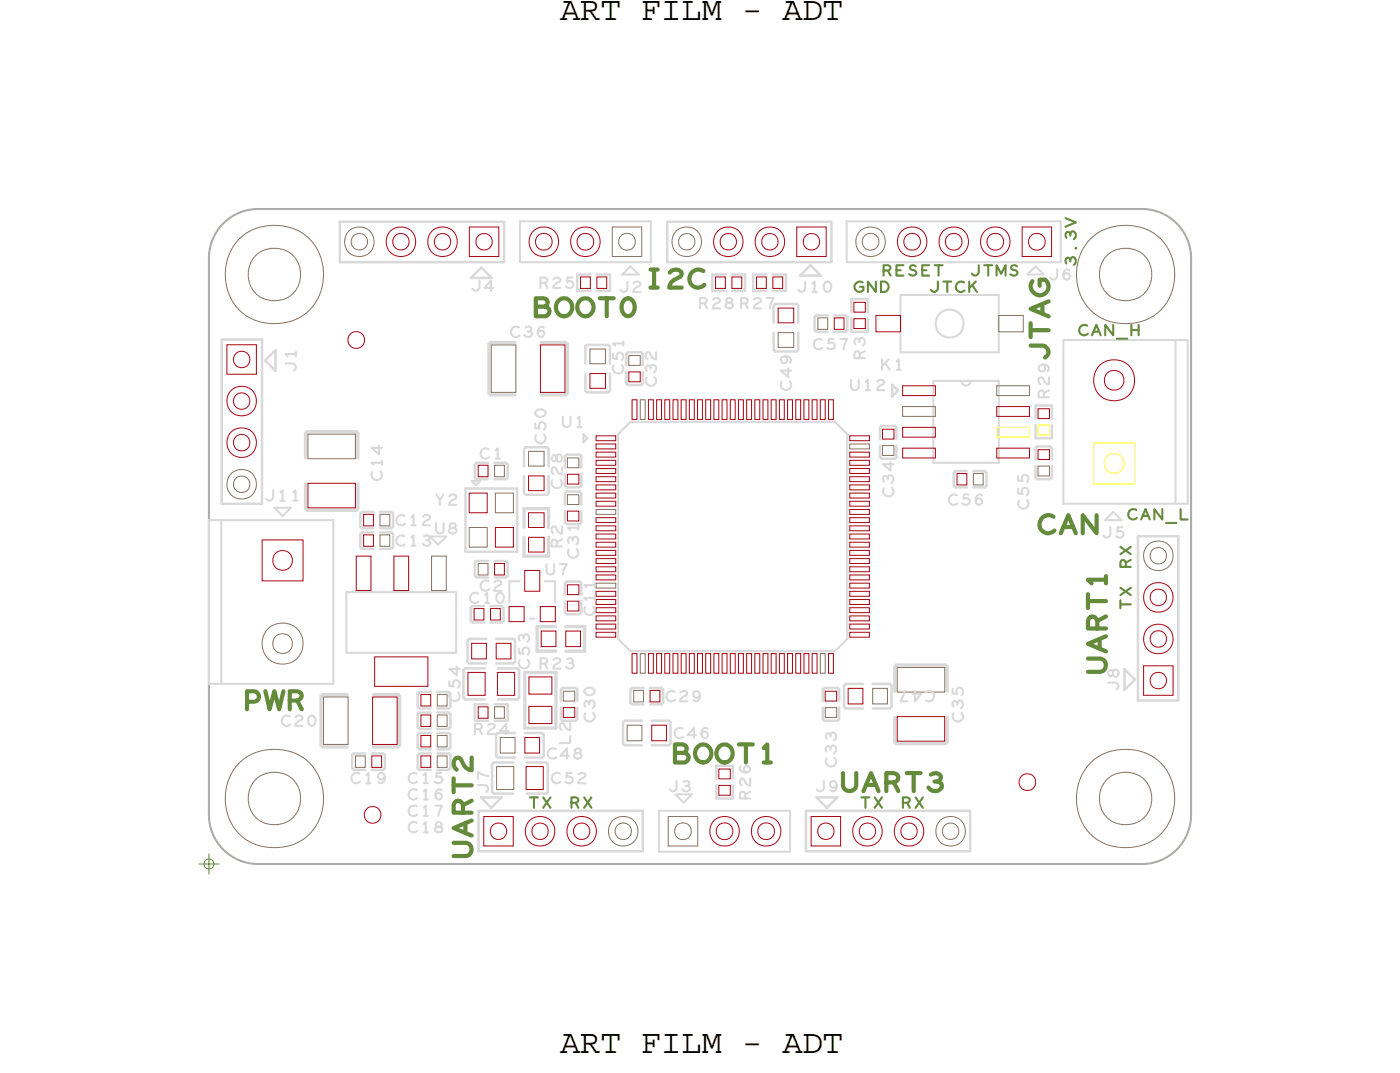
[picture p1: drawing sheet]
<svg xmlns="http://www.w3.org/2000/svg" width="86mm" height="66mm" viewBox="0 0 86 66" stroke-linecap="round" stroke-linejoin="round" font-family="sans-serif">
<defs><g id="words">
<g font-size="2.1">
<text x="34.2" y="1.2">ART FILM - ADT</text>
<text x="34.2" y="64.3">ART FILM - ADT</text>
</g>
<g font-size="1.1" fill="#638b3a">
<text x="67.6" y="41.2" transform="rotate(-90 67.6 41.2)">UART1</text>
<text x="51.4" y="48.3">UART3</text>
</g>
<g font-size=".6" fill="#638b3a">
<text x="53.9" y="16.8">RESET</text>
<text x="65.7" y="16.3" transform="rotate(-90 65.7 16.3)">3.3V</text>
<text x="65.9" y="20.5">CAN_H</text>
</g>
<text font-size=".6" fill="#d9d9d9" x="36.3" y="37.6" transform="rotate(-90 36.3 37.6)">C11</text>
</g></defs>
<!-- layer: Board Outline -->
<path d="M12.8 15.8v34zM15.8 12.8h54zM15.8 12.8a3 3 0 0 0-3 3M69.8 12.8a3 3 0 0 1 3 3M72.8 15.8v34zM12.8 49.8a3 3 0 0 0 3 3M15.8 52.8h54zM72.8 49.8a3 3 0 0 1-3 3" fill="none" stroke="#acacac" stroke-width=".13"/>
<!-- layer: Components -->
<g fill="none" stroke="#d9d9d9" stroke-width=".13">
<path d="M31.8 16h8zM31.8 13.5v2.5zM31.8 13.5h8zM38 16.8h1zM38 16.8l.5-.5zM38.5 16.3l.5 .5zM39.8 13.5v2.5zM51.7 16h13.1zM51.7 13.5v2.5zM51.7 13.5h13.1zM55 18h6zM55 18v3.5z"/>
<path d="M61 18v3.5zM62.8 16.8h1zM63.3 16.3l-.5 .5zM63.3 16.3l.5 .5zM64.8 13.5v2.5zM12.8 31.8v10zM12.8 31.8h7.6zM13.5 31.8v10zM16.8 31h1zM16.8 31l.5 .5zM17.3 31.5l.5-.5zM20.4 31.8v10z"/>
<path d="M21.2 36.2v3.7zM21.2 39.9h6.7zM21.2 36.2h6.7zM26.3 32.8h1zM26.3 32.8l.5 .5zM27.3 32.8l-.5 .5zM27.9 36.2v3.7zM28.8 29.4l.3 .2zM28.8 29.4h.5zM29.1 29.6l.2-.2zM31.1 35.5v1.3zM31.1 35.5h.7z"/>
<path d="M32.4 37.8h.2zM33.3 35.5h.6zM33.9 35.5v1.3zM35.6 26.5l.3 .3zM35.6 27l.3-.2zM35.6 26.5v.5zM37.8 26.5v12.5zM37.8 39l.7 .8zM38.5 25.8l-.7 .7zM38.5 39.8h12.5zM38.5 25.8h12.5zM51 25.8l.8 .7z"/>
<path d="M51 39.8l.8-.8zM51.8 26.5v12.5zM55 21.5h6zM57 23.3h4zM57 23.3v5zM57 28.3h4zM59.3 23.3l-.1 .2h-.2h-.2l-.1-.2M61 23.3v5zM65 30.8h7.6zM65 20.8v10zM65 20.8h7.6zM67.5 31.8h1z"/>
<path d="M68 31.3l-.5 .5zM68 31.3l.5 .5zM71.8 20.8v10zM72.6 20.8v10zM12.8 41.8h7.6zM40.3 49.5v2.5zM40.3 52h8zM40.3 49.5h8zM41.3 48.5h1zM41.3 48.5l.5 .5zM41.8 49l.5-.5zM48.3 49.5v2.5z"/>
<circle cx="58" cy="19.8" r=".86"/>
</g>
<g fill="none" stroke="#d9d9d9" stroke-width=".15">
<path d="M20.8 13.5h10zM20.8 13.5v2.5zM20.8 16h.2zM21 16h9.8zM28.8 17l.6-.7zM28.8 17h.9zM29.4 16.3l.6 .7zM29.7 17h.3zM30.8 13.5v2.5zM35.3 17.8h.8zM35.3 16.8h.8zM35.3 16.8v1z"/>
<path d="M36.5 17.8h.8zM36.5 16.8h.8zM37.3 16.8v1zM40.8 13.5h10zM40.8 13.5v2.5zM40.8 16h.2zM41 16h9.8zM43.5 17.8h.8zM43.5 16.8h.8zM43.5 16.8v1zM44.7 17.8h.8zM44.7 16.8h.8z"/>
<path d="M45.5 16.8v1zM46 17.8h.8zM46 16.8h.8zM46 16.8v1zM47.2 17.8h.8zM47.2 16.8h.8zM47.3 18.7v1zM47.4 18.6l-.1 .1zM47.4 18.6h1.3zM48 16.8v1zM48.7 18.6l.1 .1zM48.8 18.7v1z"/>
<path d="M48.9 16.8l.6-.6zM48.9 16.8h.9zM49.5 16.2l.6 .6zM49.8 19.4v.8zM49.8 16.8h.3zM49.9 19.3l-.1 .1zM49.9 19.3h.7zM50.8 13.5v2.5zM51 19.3h.7zM51.7 19.3l.1 .1zM51.8 19.4v.8zM52 19.5v.8z"/>
<path d="M52 18.3h1zM52 18.3v.8zM53 19.5v.8zM53 18.3v.8zM13.5 30.8h2.5zM13.5 20.7h2.5zM13.5 20.7v10.1zM16 20.7v9.8zM16 30.5v.3zM16.2 22l.6-.6zM16.2 22l.6 .6zM16.8 21.4v.3z"/>
<path d="M16.8 21.7v.9zM22 33.4l.1 .1zM22 32.6v.8zM22 32.2l.1 .1zM22 31.4v.8zM22.1 33.5h.7zM22.1 32.5l-.1 .1zM22.1 32.3h.7zM22.1 31.3l-.1 .1zM22.1 32.5h.7zM22.1 31.3h.7zM23.2 33.5h.7z"/>
<path d="M23.2 32.3h.7zM23.2 32.5h.7zM23.2 31.3h.7zM23.9 33.5l.1-.1zM23.9 32.3l.1-.1zM23.9 32.5l.1 .1zM23.9 31.3l.1 .1zM24 32.6v.8zM24 31.4v.8zM28.4 29.8h2.9zM28.4 29.8v3.9zM28.4 33.7h3.2z"/>
<path d="M28.6 39.1v1.3zM28.7 39l-.1 .1zM28.7 39h1zM28.8 37.9l.1 .1zM28.8 37.1v.8zM28.8 37.1l.1-.1zM28.9 38h.7zM28.9 37h.7zM29 35.2l.1 .1zM29 34.4v.8zM29 29.2l.1 .1zM29 28.4v.8z"/>
<path d="M29 34.4l.1-.1zM29.1 35.3h.7zM29.1 29.3h.7zM29.1 28.3l-.1 .1zM29.1 34.3h.7zM29.1 28.3h.7zM30 38h.7zM30 37h.7zM30.2 35.3h.7zM30.2 29.3h.7zM30.2 34.3h.7zM30.2 28.3h.7z"/>
<path d="M30.3 39h1.1zM30.7 38l.1-.1zM30.7 37l.1 .1zM30.8 37.1v.8zM30.9 35.3l.1-.1zM30.9 29.3l.1-.1zM30.9 34.3l.1 .1zM30.9 28.3l.1 .1zM31 34.4v.8zM31 28.4v.8zM31.3 29.8h.3zM31.4 39l.1 .1z"/>
<path d="M31.5 39.1v1.3zM31.6 29.8v3.9zM32 27.4v1.1zM32 30.1l.1 .1zM32 29.1v1zM32.1 27.3h1.3zM32.1 27.3l-.1 .1zM32.1 30.2h1.3zM33.4 27.3l.1 .1zM33.5 30.1l-.1 .1zM33.5 27.4v1.1zM33.5 29.1v1z"/>
<path d="M34.5 30.1v.7zM34.5 31.9l.1 .1zM34.5 31.2v.7zM34.5 27.9v.7zM34.5 29.7l.1 .1zM34.5 29v.7zM34.5 35.6v.7zM34.5 37.4l.1 .1zM34.5 36.7v.7zM34.6 30h.8zM34.6 27.8h.8zM34.6 35.5h.8z"/>
<path d="M34.6 30l-.1 .1zM34.6 32h.8zM34.6 27.8l-.1 .1zM34.6 29.8h.8zM34.6 35.5l-.1 .1zM34.6 37.5h.8zM35.4 37.5l.1-.1zM35.4 30l.1 .1zM35.4 27.8l.1 .1zM35.4 35.5l.1 .1zM35.5 31.9l-.1 .1zM35.5 29.7l-.1 .1z"/>
<path d="M35.5 30.1v.7zM35.5 31.2v.7zM35.5 27.9v.7zM35.5 29v.7zM35.5 35.6v.7zM35.5 36.7v.7zM35.8 21.2v1zM35.8 23.9l.1 .1zM35.8 22.8v1.1zM35.9 21.1h1.3zM35.9 21.1l-.1 .1zM35.9 24h1.3z"/>
<path d="M37.2 21.1l.1 .1zM37.3 23.9l-.1 .1zM37.3 21.2v1zM37.3 22.8v1.1zM38.3 21.6v.7zM38.3 23.4l.1 .1zM38.3 22.7v.7zM38.4 21.5h.8zM38.4 21.5l-.1 .1zM38.4 23.5h.8zM39.2 23.5l.1-.1zM39.2 21.5l.1 .1z"/>
<path d="M39.3 21.6v.7zM39.3 22.7v.7zM47.3 21.4l.1 .1zM47.3 20.3v1.1zM47.4 21.5h1.3zM48.7 21.5l.1-.1zM48.8 20.3v1.1zM49.8 20.2l.1 .1zM49.9 20.3h.7zM51 20.3h.7zM51.7 20.3l.1-.1zM52 20.3h1z"/>
<path d="M53.8 27.9l.1 .1zM53.8 27.2v.7zM53.8 26.1v.7zM53.9 26h.8zM53.9 28h.8zM53.9 26l-.1 .1zM54.5 24v.2zM54.5 23.5l.4 .4zM54.5 23.5v.5zM54.7 26l.1 .1zM54.8 27.9l-.1 .1zM54.8 27.2v.7z"/>
<path d="M54.8 26.1v.7zM54.9 23.9l-.4 .3zM58.3 29.7l.1 .1zM58.3 28.9v.8zM58.4 29.8h.7zM58.4 28.8l-.1 .1zM58.4 28.8h.7zM59.5 29.8h.7zM59.5 28.8h.7zM60.2 29.8l.1-.1zM60.2 28.8l.1 .1zM60.3 28.9v.8z"/>
<path d="M63.3 26.8h1zM63.3 26v.8zM63.3 24.8h1zM63.3 24.8v.8zM63.3 27.4v.7zM63.3 29.2l.1 .1zM63.3 28.5v.7zM63.4 27.3h.8zM63.4 27.3l-.1 .1zM63.4 29.3h.8zM64.2 29.3l.1-.1zM64.2 27.3l.1 .1z"/>
<path d="M64.3 26v.8zM64.3 24.8v.8zM64.3 27.4v.7zM64.3 28.5v.7zM69.5 33v9.8zM69.5 32.7h2.5zM69.5 32.7v.3zM72 32.7v10.1zM21.5 46.9l.1 .1zM21.5 46.1v.8zM21.6 47h.7zM21.6 46l-.1 .1z"/>
<path d="M21.6 46h.7zM22.7 47h.7zM22.7 46h.7zM23.4 47l.1-.1zM23.4 46l.1 .1zM23.5 46.1v.8zM25.5 46.9l.1 .1zM25.5 46.1v.8zM25.5 45.7l.1 .1zM25.5 44.9v.8zM25.5 44.4l.1 .1zM25.5 43.6v.8z"/>
<path d="M25.5 43.2l.1 .1zM25.5 42.4v.8zM25.5 46.1l.1-.1zM25.5 44.9l.1-.1zM25.5 43.6l.1-.1zM25.6 47h.7zM25.6 45.8h.7zM25.6 44.5h.7zM25.6 43.3h.7zM25.6 42.3l-.1 .1zM25.6 46h.7zM25.6 44.8h.7z"/>
<path d="M25.6 43.5h.7zM25.6 42.3h.7zM26.7 47h.7zM26.7 45.8h.7zM26.7 44.5h.7zM26.7 43.3h.7zM26.7 46h.7zM26.7 44.8h.7zM26.7 43.5h.7zM26.7 42.3h.7zM27.4 47l.1-.1zM27.4 45.8l.1-.1z"/>
<path d="M27.4 44.5l.1-.1zM27.4 43.3l.1-.1zM27.4 46l.1 .1zM27.4 44.8l.1 .1zM27.4 43.5l.1 .1zM27.4 42.3l.1 .1zM27.5 46.1v.8zM27.5 44.9v.8zM27.5 43.6v.8zM27.5 42.4v.8zM28.3 42.6l.1 .1zM28.3 40.9v1.7z"/>
<path d="M28.4 40.8h1.2zM28.4 42.7h1.2zM28.4 40.8l-.1 .1zM28.6 40.4l.1 .1zM28.7 40.5h1zM29 44h.8zM29 43h.8zM29 43v1zM29.2 49.5h9.8zM29.2 49.5v2.5zM29.2 52h10.1zM29.4 48.7h.3z"/>
<path d="M29.4 48.7l.6 .6zM29.7 48.7h.9zM30.1 48.4l.1 .1zM30.1 46.7v1.7zM30.1 46.7l.1-.1zM30.2 46.6h1.2zM30.2 48.5h1.2zM30.2 44h.8zM30.2 43h.8zM30.3 40.5h1.1zM30.3 46.2l.1 .1zM30.3 44.9v1.3z"/>
<path d="M30.4 40.8h1.2zM30.4 42.7h1.2zM30.4 46.3h1.1zM30.4 44.8l-.1 .1zM30.4 44.8h1.1zM30.6 48.7l-.6 .6zM31 43v1zM31.4 40.5l.1-.1zM31.6 42.7l.1-.1zM31.6 40.8l.1 .1zM31.7 40.9v1.7zM32.1 46.3h1z"/>
<path d="M32.1 44.8h1zM32.2 46.6h1.2zM32.2 48.5h1.2zM33.1 46.3l.1-.1zM33.1 44.8l.1 .1zM33.2 44.9v1.3zM33.4 48.5l.1-.1zM33.4 46.6l.1 .1zM33.5 46.7v1.7zM34.3 42.1v.7zM34.3 43.9l.1 .1zM34.3 43.2v.7z"/>
<path d="M34.4 42h.8zM34.4 42l-.1 .1zM34.4 44h.8zM35.2 44l.1-.1zM35.2 42l.1 .1zM35.3 42.1v.7zM35.3 43.2v.7zM38.1 45.4l.1 .1zM38.1 44.1v1.3zM38.2 45.5h1zM38.2 44l-.1 .1zM38.2 44h1z"/>
<path d="M38.5 42.9l.1 .1zM38.5 42.1v.8zM38.6 43h.7zM38.6 42l-.1 .1zM38.6 42h.7zM39 49.5h.3zM39.3 49.5v2.5zM39.7 43h.7zM39.7 42h.7zM39.8 45.5h1.1zM39.8 44h1.1zM40.4 43l.1-.1z"/>
<path d="M40.4 42l.1 .1zM40.5 42.1v.8zM40.9 45.5l.1-.1zM40.9 44l.1 .1zM41 44.1v1.3zM43.8 48.8h1zM43.8 46.8h1zM43.8 46.8v.8zM43.8 48v.8zM44.8 46.8v.8zM44.8 48v.8zM49.2 52h10.1z"/>
<path d="M49.2 49.5h9.8zM49.2 49.5v2.5zM49.9 48.7h.3zM49.9 48.7l.6 .6zM50.2 48.7h.9zM50.3 43.9l.1 .1zM50.3 43.2v.7zM50.3 42.1v.7zM50.4 42h.8zM50.4 44h.8zM50.4 42l-.1 .1zM51.1 48.7l-.6 .6z"/>
<path d="M51.2 44l.1-.1zM51.2 42l.1 .1zM51.3 43.2v.7zM51.3 42.1v.7zM51.6 43.2l.1 .1zM51.6 41.9v1.3zM51.7 43.3h1zM51.7 41.8l-.1 .1zM51.7 41.8h1zM53.3 43.3h1.1zM53.3 41.8h1.1zM54.4 43.3l.1-.1z"/>
<path d="M54.4 41.8l.1 .1zM54.5 41.9v1.3zM59 49.5h.3zM59.3 49.5v2.5zM68.7 41.8v.3zM68.7 40.9l.6 .6zM68.7 40.9v.9zM69.3 41.5l-.6 .6zM69.5 42.8h2.5z"/>
</g>
<g fill="none" stroke="#d9d9d9" stroke-width=".2">
<path d="M18.7 29.6v1.5zM18.7 26.5v1.5zM18.7 31.1l.1 .1zM18.8 31.2h3zM18.8 26.4h3zM18.8 26.4l-.1 .1zM21.8 26.4l.1 .1zM21.9 31.1l-.1 .1zM21.9 29.6v1.5zM21.9 26.5v1.5zM29.9 24l.1 .1zM29.9 21v3z"/>
<path d="M30 20.9h1.5zM30 24.1h1.5zM30 20.9l-.1 .1zM32 31.1h1.5zM32 31.1v1.1zM32 34h1.5zM32 32.8v1.2zM32.8 38.3h1.2zM32.8 39.8h1.2zM32.8 38.3v1.5zM33.1 24.1h1.5zM33.1 20.9h1.5z"/>
<path d="M33.5 31.1v1.1zM33.5 32.8v1.2zM34.6 38.3h1.1zM34.6 39.8h1.1zM34.6 20.9l.1 .1zM34.7 24l-.1 .1zM34.7 21v3zM35.7 38.3v1.5zM19.6 45.5l.1 .1zM19.6 42.5v3zM19.6 42.5l.1-.1zM19.7 42.4h1.5z"/>
<path d="M19.7 45.6h1.5zM22.8 45.6h1.5zM22.8 42.4h1.5zM24.3 42.4l.1 .1zM24.4 45.5l-.1 .1zM24.4 42.5v3zM32.1 44.5h1.9zM32.1 43.2v1.3zM32.1 41.1h1.9zM32.1 41.1v2.1zM34 41.1v3.4zM54.7 40.7v1.5z"/>
<path d="M54.7 43.8v1.5zM54.7 45.3l.1 .1zM54.8 40.6h3zM54.8 45.4h3zM54.8 40.6l-.1 .1zM57.8 40.6l.1 .1zM57.9 40.7v1.5zM57.9 45.3l-.1 .1zM57.9 43.8v1.5z"/>
</g>
<!-- layer: Nets -->
<g fill="none" stroke="#a90512" stroke-width=".06">
<path d="M28.7 13.9h1.8v1.8h-1.8zM35.5 16.9h.6v.7h-.6zM36.5 16.9h.6v.7h-.6zM43.7 16.9h.6v.7h-.6zM44.7 16.9h.6v.7h-.6zM46.2 16.9h.6v.7h-.6zM47.2 16.9h.6v.7h-.6zM47.5 18.8h1v.9h-1zM48.7 13.9h1.8v1.8h-1.8zM51 19.4h.6v.7h-.6zM52.2 18.5h.7v.6h-.7zM52.2 19.5h.7v.6h-.7z"/>
<path d="M53.5 19.3h1.5v1h-1.5zM62.4 13.9h1.8v1.8h-1.8zM13.9 21.1h1.8v1.8h-1.8zM16 33h2.5v2.5h-2.5zM18.8 29.5h2.9v1.5h-2.9zM21.8 34h.9v2.1h-.9zM22.2 32.7h.6v.7h-.6zM22.2 31.4h.6v.7h-.6zM24.1 34h.9v2.1h-.9zM28.7 30.1h1.1v1.2h-1.1zM28.8 39.3h.9v.9h-.9zM29 37.2h.6v.7h-.6z"/>
<path d="M29.2 28.4h.6v.7h-.6zM30 37.2h.6v.7h-.6zM30.2 34.4h.6v.7h-.6zM30.3 32.2h1.1v1.2h-1.1zM30.3 39.3h.9v.9h-.9zM31.1 37h.9v1h-.9zM32.1 34.8h.9v1.3h-.9zM32.3 29.1h.9v.9h-.9zM32.3 32.8h.9v.9h-.9zM32.3 31.3h.9v.9h-.9zM33 37h.9v1h-.9zM33 21.1h1.5v2.9h-1.5z"/>
<path d="M33.1 38.5h.9v1h-.9zM34.6 38.5h.9v1h-.9zM34.7 35.7h.7v.6h-.7zM34.7 36.7h.7v.6h-.7zM34.7 29h.7v.6h-.7zM34.7 31.2h.7v.6h-.7zM36 22.8h1v.9h-1zM36.4 36.1h1.2v.3h-1.2zM36.4 36.6h1.2v.3h-1.2zM36.4 37.1h1.2v.3h-1.2zM36.4 29.1h1.2v.3h-1.2zM36.4 31.6h1.2v.3h-1.2z"/>
<path d="M36.4 38.6h1.2v.3h-1.2zM36.4 33.1h1.2v.3h-1.2zM36.4 27.1h1.2v.3h-1.2zM36.4 26.6h1.2v.3h-1.2zM36.4 32.6h1.2v.3h-1.2zM36.4 32.1h1.2v.3h-1.2zM36.4 27.6h1.2v.3h-1.2zM36.4 28.1h1.2v.3h-1.2zM36.4 28.6h1.2v.3h-1.2zM36.4 29.6h1.2v.3h-1.2zM36.4 30.1h1.2v.3h-1.2zM36.4 30.6h1.2v.3h-1.2z"/>
<path d="M36.4 33.6h1.2v.3h-1.2zM36.4 34.1h1.2v.3h-1.2zM36.4 34.6h1.2v.3h-1.2zM36.4 35.1h1.2v.3h-1.2zM36.4 37.6h1.2v.3h-1.2zM36.4 38.1h1.2v.3h-1.2zM38.4 22.7h.7v.6h-.7zM38.6 24.4h.3v1.2h-.3zM38.6 39.9h.3v1.2h-.3zM39.6 24.4h.3v1.2h-.3zM39.6 39.9h.3v1.2h-.3zM40.1 24.4h.3v1.2h-.3z"/>
<path d="M40.1 39.9h.3v1.2h-.3zM40.6 24.4h.3v1.2h-.3zM40.6 39.9h.3v1.2h-.3zM41.1 24.4h.3v1.2h-.3zM41.1 39.9h.3v1.2h-.3zM41.6 24.4h.3v1.2h-.3zM41.6 39.9h.3v1.2h-.3zM42.1 24.4h.3v1.2h-.3zM42.1 39.9h.3v1.2h-.3zM42.6 24.4h.3v1.2h-.3zM42.6 39.9h.3v1.2h-.3zM43.1 24.4h.3v1.2h-.3z"/>
<path d="M43.1 39.9h.3v1.2h-.3zM43.6 24.4h.3v1.2h-.3zM43.6 39.9h.3v1.2h-.3zM44.1 24.4h.3v1.2h-.3zM44.1 39.9h.3v1.2h-.3zM44.6 24.4h.3v1.2h-.3zM44.6 39.9h.3v1.2h-.3zM45.1 24.4h.3v1.2h-.3zM45.1 39.9h.3v1.2h-.3zM45.6 24.4h.3v1.2h-.3zM45.6 39.9h.3v1.2h-.3zM46.1 24.4h.3v1.2h-.3z"/>
<path d="M46.1 39.9h.3v1.2h-.3zM46.6 24.4h.3v1.2h-.3zM46.6 39.9h.3v1.2h-.3zM47.1 24.4h.3v1.2h-.3zM47.1 39.9h.3v1.2h-.3zM47.6 24.4h.3v1.2h-.3zM47.6 39.9h.3v1.2h-.3zM48.1 24.4h.3v1.2h-.3zM48.1 39.9h.3v1.2h-.3zM48.6 24.4h.3v1.2h-.3zM48.6 39.9h.3v1.2h-.3zM49.1 24.4h.3v1.2h-.3z"/>
<path d="M49.1 39.9h.3v1.2h-.3zM49.6 24.4h.3v1.2h-.3zM49.6 39.9h.3v1.2h-.3zM50.1 24.4h.3v1.2h-.3zM50.6 24.4h.3v1.2h-.3zM50.6 39.9h.3v1.2h-.3zM51.9 26.6h1.2v.3h-1.2zM51.9 30.1h1.2v.3h-1.2zM51.9 29.6h1.2v.3h-1.2zM51.9 28.1h1.2v.3h-1.2zM51.9 31.6h1.2v.3h-1.2zM51.9 31.1h1.2v.3h-1.2z"/>
<path d="M51.9 30.6h1.2v.3h-1.2zM51.9 29.1h1.2v.3h-1.2zM51.9 28.6h1.2v.3h-1.2zM51.9 27.6h1.2v.3h-1.2zM51.9 36.6h1.2v.3h-1.2zM51.9 36.1h1.2v.3h-1.2zM51.9 35.6h1.2v.3h-1.2zM51.9 35.1h1.2v.3h-1.2zM51.9 34.6h1.2v.3h-1.2zM51.9 34.1h1.2v.3h-1.2zM51.9 33.6h1.2v.3h-1.2zM51.9 33.1h1.2v.3h-1.2z"/>
<path d="M51.9 32.6h1.2v.3h-1.2zM51.9 32.1h1.2v.3h-1.2zM51.9 38.6h1.2v.3h-1.2zM51.9 38.1h1.2v.3h-1.2zM51.9 37.6h1.2v.3h-1.2zM51.9 37.1h1.2v.3h-1.2zM53.9 26.2h.7v.6h-.7zM55.1 26.1h2v.6h-2zM55.1 23.6h2v.6h-2zM55.1 27.4h2v.6h-2zM58.5 28.9h.6v.7h-.6zM60.9 27.4h2v.6h-2z"/>
<path d="M60.9 24.8h2v.6h-2zM63.4 27.5h.7v.6h-.7zM63.4 25h.7v.6h-.7zM22.7 46.2h.6v.7h-.6zM22.8 42.6h1.5v2.9h-1.5zM22.9 40.1h3.2v1.8h-3.2zM25.7 46.2h.6v.7h-.6zM25.7 43.7h.6v.7h-.6zM25.7 44.9h.6v.7h-.6zM25.7 42.4h.6v.7h-.6zM28.6 41.1h1v1.4h-1zM29.2 43.2h.6v.7h-.6z"/>
<path d="M29.6 49.9h1.8v1.8h-1.8zM30.4 41.1h1v1.4h-1zM32.1 45h.9v1h-.9zM32.1 46.8h1.1v1.4h-1.1zM32.3 41.3h1.4v1.1h-1.4zM32.3 43.1h1.4v1.1h-1.4zM34.4 43.2h.7v.6h-.7zM39.7 42.2h.6v.7h-.6zM39.8 44.3h.9v.9h-.9zM43.9 48h.7v.6h-.7zM43.9 47h.7v.6h-.7zM49.6 49.9h1.8v1.8h-1.8z"/>
<path d="M50.4 42.2h.7v.6h-.7zM51.8 42h.9v1h-.9zM54.8 43.8h2.9v1.5h-2.9zM69.9 40.7h1.8v1.8h-1.8z"/>
<circle cx="24.5" cy="14.8" r=".91"/>
<circle cx="24.5" cy="14.8" r=".5"/>
<circle cx="27" cy="14.8" r=".91"/>
<circle cx="27" cy="14.8" r=".5"/>
<circle cx="29.6" cy="14.8" r=".5"/>
<circle cx="33.2" cy="14.8" r=".91"/>
<circle cx="33.2" cy="14.8" r=".51"/>
<circle cx="35.8" cy="14.8" r=".91"/>
<circle cx="35.8" cy="14.8" r=".51"/>
<circle cx="44.5" cy="14.8" r=".91"/>
<circle cx="44.5" cy="14.8" r=".5"/>
<circle cx="47" cy="14.8" r=".91"/>
<circle cx="47" cy="14.8" r=".5"/>
<circle cx="49.6" cy="14.8" r=".5"/>
<circle cx="55.7" cy="14.8" r=".91"/>
<circle cx="55.7" cy="14.8" r=".51"/>
<circle cx="58.3" cy="14.8" r=".91"/>
<circle cx="58.3" cy="14.8" r=".51"/>
<circle cx="60.8" cy="14.8" r=".91"/>
<circle cx="60.8" cy="14.8" r=".51"/>
<circle cx="63.3" cy="14.8" r=".51"/>
<circle cx="14.8" cy="27" r=".91"/>
<circle cx="14.8" cy="24.5" r=".91"/>
<circle cx="14.8" cy="24.5" r=".5"/>
<circle cx="14.8" cy="22" r=".5"/>
<circle cx="14.8" cy="27" r=".5"/>
<circle cx="17.3" cy="34.2" r=".6"/>
<circle cx="21.8" cy="20.8" r=".51"/>
<circle cx="68.1" cy="23.2" r="1.26"/>
<circle cx="68.1" cy="23.2" r=".6"/>
<circle cx="70.8" cy="36.5" r=".91"/>
<circle cx="70.8" cy="39" r=".91"/>
<circle cx="70.8" cy="39" r=".5"/>
<circle cx="70.8" cy="36.5" r=".5"/>
<circle cx="22.8" cy="49.8" r=".51"/>
<circle cx="30.5" cy="50.8" r=".5"/>
<circle cx="33" cy="50.8" r=".91"/>
<circle cx="33" cy="50.8" r=".5"/>
<circle cx="35.5" cy="50.8" r=".91"/>
<circle cx="35.5" cy="50.8" r=".5"/>
<circle cx="44.3" cy="50.8" r=".91"/>
<circle cx="44.3" cy="50.8" r=".51"/>
<circle cx="46.8" cy="50.8" r=".91"/>
<circle cx="46.8" cy="50.8" r=".51"/>
<circle cx="50.5" cy="50.8" r=".5"/>
<circle cx="53" cy="50.8" r=".91"/>
<circle cx="53" cy="50.8" r=".5"/>
<circle cx="55.5" cy="50.8" r=".91"/>
<circle cx="55.5" cy="50.8" r=".5"/>
<circle cx="62.8" cy="47.8" r=".51"/>
<circle cx="70.8" cy="41.6" r=".5"/>
</g>
<g fill="none" stroke="#ff0" stroke-width=".06">
<path d="M60.9 26.1h2v.6h-2zM63.4 26h.7v.6h-.7zM66.8 27.1h2.5v2.5h-2.5z"/>
<circle cx="68.1" cy="28.3" r=".6"/>
</g>
<g fill="none" stroke="#87715f" stroke-width=".06">
<path d="M37.4 13.9h1.8v1.8h-1.8zM50 19.4h.6v.7h-.6zM61 19.3h1.5v1h-1.5zM18.8 26.5h2.9v1.5h-2.9zM23.2 32.7h.6v.7h-.6zM23.2 31.4h.6v.7h-.6zM26.4 34h.9v2.1h-.9zM28.7 32.2h1.1v1.2h-1.1zM29.2 34.4h.6v.7h-.6zM30 21.1h1.5v2.9h-1.5zM30.2 28.4h.6v.7h-.6zM30.3 30.1h1.1v1.2h-1.1z"/>
<path d="M32.3 27.6h.9v.9h-.9zM34.7 28h.7v.6h-.7zM34.7 30.2h.7v.6h-.7zM36 21.3h1v.9h-1zM36.4 31.1h1.2v.3h-1.2zM36.4 35.6h1.2v.3h-1.2zM38.4 21.7h.7v.6h-.7zM39.1 24.4h.3v1.2h-.3zM39.1 39.9h.3v1.2h-.3zM47.5 20.3h1v.9h-1zM50.1 39.9h.3v1.2h-.3zM51.9 27.1h1.2v.3h-1.2z"/>
<path d="M53.9 27.2h.7v.6h-.7zM55.1 24.8h2v.6h-2zM59.5 28.9h.6v.7h-.6zM60.9 23.6h2v.6h-2zM63.4 28.5h.7v.6h-.7zM19.8 42.6h1.5v2.9h-1.5zM21.7 46.2h.6v.7h-.6zM26.7 46.2h.6v.7h-.6zM26.7 43.7h.6v.7h-.6zM26.7 44.9h.6v.7h-.6zM26.7 42.4h.6v.7h-.6zM30.2 43.2h.6v.7h-.6z"/>
<path d="M30.3 46.8h1.1v1.4h-1.1zM30.6 45h.9v1h-.9zM34.4 42.2h.7v.6h-.7zM38.3 44.3h.9v.9h-.9zM38.7 42.2h.6v.7h-.6zM40.8 49.9h1.8v1.8h-1.8zM50.4 43.2h.7v.6h-.7zM53.3 42h.9v1h-.9zM54.8 40.8h2.9v1.5h-2.9z"/>
<circle cx="16.8" cy="16.8" r="1.61"/>
<circle cx="16.8" cy="16.8" r="3"/>
<circle cx="21.9" cy="14.8" r=".91"/>
<circle cx="22" cy="14.8" r=".5"/>
<circle cx="38.3" cy="14.8" r=".51"/>
<circle cx="41.9" cy="14.8" r=".91"/>
<circle cx="42" cy="14.8" r=".5"/>
<circle cx="53.2" cy="14.8" r=".91"/>
<circle cx="53.2" cy="14.8" r=".51"/>
<circle cx="68.8" cy="16.8" r="3"/>
<circle cx="68.8" cy="16.8" r="1.61"/>
<circle cx="14.8" cy="29.6" r=".91"/>
<circle cx="14.8" cy="29.6" r=".5"/>
<circle cx="17.3" cy="39.3" r="1.26"/>
<circle cx="17.3" cy="39.3" r=".6"/>
<circle cx="70.8" cy="33.9" r=".91"/>
<circle cx="70.8" cy="33.9" r=".5"/>
<circle cx="16.8" cy="48.8" r="3"/>
<circle cx="16.8" cy="48.8" r="1.61"/>
<circle cx="38.1" cy="50.8" r=".91"/>
<circle cx="38.1" cy="50.8" r=".5"/>
<circle cx="41.7" cy="50.8" r=".51"/>
<circle cx="58.1" cy="50.8" r=".91"/>
<circle cx="58.1" cy="50.8" r=".5"/>
<circle cx="68.8" cy="48.8" r="1.61"/>
<circle cx="68.8" cy="48.8" r="3"/>
</g>
<!-- layer: Text -->
<g fill="none" stroke="#638b3a" stroke-width=".13">
<path d="M52.7 17.3a.31 .31 0 0 0-.4 0 .31 .31 0 0 0 0 .5 .31 .31 0 0 0 .5-.1v-.2h-.3M53.5 17.2v.6l-.5-.6v.6M53.8 17.2h.2a.33 .33 0 0 1 .3 .3 .33 .33 0 0 1-.3 .3h-.2zM54 16.5h.3l.1-.2-.4-.1v.6M55.2 16.2h-.4v.6h.4M55.9 16.3a.17 .17 0 0 0-.2-.1 .17 .17 0 0 0 0 .3h.1a.19 .19 0 0 1 .1 .3 .19 .19 0 0 1-.3 0l-.1-.1M56.8 16.2h-.5v.6h.5M57.1 16.2h.5M57.3 17.2v.5l-.2 .1-.2-.1M57.3 16.2v.6M57.6 17.2h.5M57.9 17.2v.6"/>
<path d="M58.9 17.2a.32 .32 0 0 0-.4 .1 .32 .32 0 0 0 0 .4 .32 .32 0 0 0 .4 0M59.2 17.2v.6M59.4 17.4l.3 .4M59.6 17.2l-.4 .4M59.8 16.2v.5l-.2 .1-.2-.1M60.1 16.2h.5M60.4 16.2v.6M60.9 16.8v-.6l.3 .5 .2-.5v.6M62.1 16.3a.17 .17 0 0 0-.2-.1 .17 .17 0 0 0 0 .3h.1a.19 .19 0 0 1 .1 .3 .19 .19 0 0 1-.3 0l-.1-.1M65.1 13.3l.6 .3-.6 .2M65.4 14.3l-.1-.1h-.1l-.1 .1v.2M65.4 15.9l-.1-.1h-.1l-.1 .1v.2"/>
<path d="M66.4 19.9a.32 .32 0 0 0-.4 0 .32 .32 0 0 0 0 .5 .32 .32 0 0 0 .5 0M68 19.8v.7l-.5-.7v.7M69.1 19.8v.7M69.6 19.8v.7M66.7 20.5l.3-.7 .2 .7M68.4 36.7v.5M68.4 36.9h.7M68.4 35.9l.7 .4M68.4 33.4l.7 .4M68.8 34.6l-.1-.3-.2-.1-.1 .4h.7M69.1 35.9l-.7 .4M69.1 33.4l-.7 .4"/>
<path d="M69.1 34.2l-.3 .2M69.4 31.1a.32 .32 0 0 0-.4 .1 .32 .32 0 0 0 0 .4 .32 .32 0 0 0 .5 0M69.7 31.7l.3-.6 .2 .6M69.8 31.5h.3M71 31.1v.6l-.5-.6v.6M71.2 31.9h.7M72.1 31.1v.6h.4M32.4 48.7h.5M32.6 48.7v.6M33.2 48.7l.4 .6M33.6 48.7l-.4 .6M34.9 49h.3l.1-.2-.4-.1v.6"/>
<path d="M35.2 49l.1 .3M35.7 48.7l.4 .6M36.1 48.7l-.4 .6M52.9 48.7v.6M53.4 48.7l.5 .6M53.9 48.7l-.5 .6M55.2 49h.3l.1-.2-.4-.1v.6M55.4 49l.2 .3M55.9 48.7l.5 .6M56.4 48.7l-.5 .6"/>
</g>
<g fill="none" stroke="#d9d9d9" stroke-width=".13">
<path d="M29.3 17.1v.5l-.2 .2-.2-.2M30.1 17.6h-.5l.4-.5v.7M31.7 20a.32 .32 0 0 0-.4 .1 .32 .32 0 0 0 0 .4 .32 .32 0 0 0 .4 0M32.1 20l.2-.1 .2 .1v.2h-.2M33 17.3l.4-.1v-.2l-.4-.1v.7M33.3 17.3l.1 .3M33.8 17.1a.2 .2 0 0 1 .3-.2 .2 .2 0 0 1 .1 .3 .46 .46 0 0 0-.4 .4h.4M35 16.9h-.3l-.1 .3a.23 .23 0 0 1 .4 0 .23 .23 0 0 1 0 .4 .23 .23 0 0 1-.4-.1M38.3 17.2v.5l-.2 .1-.2-.1M38.7 17.3a.2 .2 0 0 1 .3-.1 .2 .2 0 0 1 .1 .3 .46 .46 0 0 0-.4 .3h.4M42.8 18.5h.3l.1-.2-.4-.1v.6M43 18.5l.2 .3"/>
<path d="M43.6 18.3a.2 .2 0 0 1 .2-.1 .2 .2 0 0 1 .1 .3 .46 .46 0 0 0-.4 .3h.5M44.4 18.3v.1l.2 .1a.2 .2 0 0 1 .1 .3 .21 .21 0 0 1-.4-.1l.1-.2h.3v-.2l-.1-.1zM45.3 18.5h.3l.1-.2-.4-.1v.6M45.5 18.5l.2 .3M46.1 18.3a.2 .2 0 0 1 .2-.1 .2 .2 0 0 1 .1 .3 .46 .46 0 0 0-.4 .3h.5M46.8 18.2h.5l-.3 .6M49.2 17.2v.5l-.2 .1-.2-.1M49.6 17.8h.3M49.6 17.3l.2-.1v.6M50.4 17.3a.27 .27 0 0 1 .4 .2 .27 .27 0 0 1-.4 .3l-.1-.3zM64.6 16.4v.6l-.3 .1-.1-.1M65.3 16.5a.28 .28 0 0 0-.3 .2 .28 .28 0 0 0 .2 .4 .21 .21 0 0 0 .1-.4 .2 .2 0 0 0-.3 .1"/>
<path d="M16.7 29.9v.6l-.2 .1-.2-.1M17.1 30.6h.3M17.1 30.1l.2-.2v.7M17.4 22.2h.6l.1 .2-.1 .2M17.9 30.6h.3M17.9 30.1l.2-.2v.7M18.1 21.6h-.7l.2 .1M18.1 21.5v.2M23.2 27.2v.5l-.5-.4h.6M23.2 28.8a.32 .32 0 0 1 0 .4 .32 .32 0 0 1-.4 .1 .32 .32 0 0 1-.1-.5M23.3 28.3h-.6l.1 .1M23.3 28.1v.3"/>
<path d="M24.7 32.7a.32 .32 0 0 0-.4 .1 .32 .32 0 0 0 0 .4 .32 .32 0 0 0 .4 0M24.7 31.5a.32 .32 0 0 0-.4 .1 .32 .32 0 0 0 0 .4 .32 .32 0 0 0 .4 0M25.1 33.3h.3M25.1 32.1h.3M25.1 32.8l.2-.1v.6M25.1 31.6l.2-.2v.7M25.8 31.6a.2 .2 0 0 1 .3-.2 .2 .2 0 0 1 .1 .3 .46 .46 0 0 0-.4 .4h.5M25.9 32.7h.2l.1 .1v.1l-.1 .1M26 33h.2a.22 .22 0 0 1-.1 .4 .22 .22 0 0 1-.3-.2M26.6 31.9v.5l.3 .2 .2-.2v-.5M26.7 30.2l.2 .3v.3M27.1 30.2l-.2 .3"/>
<path d="M27.5 30.3a.2 .2 0 0 1 .2-.1 .2 .2 0 0 1 .1 .3 .46 .46 0 0 0-.4 .3h.5M27.5 32v.2h.2a.21 .21 0 0 1 .1 .4 .21 .21 0 0 1-.4-.1l.1-.2 .3-.1v-.1l-.1-.2zM29.2 36.2a.32 .32 0 0 0-.4 .1 .32 .32 0 0 0 0 .4 .32 .32 0 0 0 .4 0M29.6 36.8h.3M29.6 36.3l.2-.1v.6M29.9 27.4a.32 .32 0 0 0-.5 .1 .32 .32 0 0 0 .1 .4 .32 .32 0 0 0 .4 0M29.9 35.5a.32 .32 0 0 0-.5 .1 .32 .32 0 0 0 .1 .4 .32 .32 0 0 0 .4 0M30.2 35.6a.2 .2 0 0 1 .3-.2 .2 .2 0 0 1 .1 .3 .46 .46 0 0 0-.4 .4h.4M30.3 28h.2M30.3 27.5l.1-.1v.6M30.4 36.3a.27 .27 0 0 1 .4 .2 .27 .27 0 0 1-.4 .3l-.1-.3zM31.7 39.6v.3h.3a.23 .23 0 0 1 0-.3 .23 .23 0 0 1 .3 0 .23 .23 0 0 1 0 .3l-.1 .1"/>
<path d="M32 38.9l-.1-.1h-.1l-.1 .1v.2M32 39v-.2a.22 .22 0 0 1 .4 .1 .22 .22 0 0 1-.2 .3M32.2 20.2l.2 .1a.22 .22 0 0 1-.1 .3 .22 .22 0 0 1-.3-.1M32.7 25.9v.2l.3 .1a.23 .23 0 0 1 0-.4 .23 .23 0 0 1 .3 .1 .23 .23 0 0 1 0 .3h-.1M32.8 25.1a.27 .27 0 0 1 .4-.1 .27 .27 0 0 1 0 .4 .28 .28 0 0 1-.4 0 .28 .28 0 0 1 0-.3zM33.2 20a.28 .28 0 0 0-.4 .2 .28 .28 0 0 0 .3 .4 .21 .21 0 0 0 .1-.4 .21 .21 0 0 0-.4 .1M33.2 26.5a.32 .32 0 0 1 0 .5 .32 .32 0 0 1-.4 0 .32 .32 0 0 1-.1-.4M33.4 34.4v.5l.2 .2 .3-.2v-.5M33.8 27.8l-.1 .2 .1 .1h.1l.1-.2a.2 .2 0 0 1 .3 0 .2 .2 0 0 1-.1 .3l-.2-.1-.1-.3zM34 33.4v-.4h-.2l-.1 .4h.6M34.2 34.4h.4l-.2 .7M34.2 29.3a.32 .32 0 0 1 0 .4 .32 .32 0 0 1-.4 .1 .32 .32 0 0 1-.1-.5"/>
<path d="M34.3 28.5v.5a.56 .56 0 0 1-.4-.4h-.2l.1 .4M34.3 32.1v.5a.56 .56 0 0 1-.4-.4h-.2l.1 .4M34.3 32.9l-.3 .2M34.4 25.4v.5l.2 .2 .3-.2v-.5M35 32.9l-.1-.1h-.1l-.1 .2v.2M35 33v-.1a.22 .22 0 0 1 .4 0 .22 .22 0 0 1-.2 .3M35.2 33.5a.32 .32 0 0 1 0 .5 .32 .32 0 0 1-.4 0 .32 .32 0 0 1-.1-.4M35.3 26.1h.2M35.3 25.6l.1-.2v.7M35.3 32.2h-.6l.1 .2M35.3 32.1v.3M36.2 37a.32 .32 0 0 1 0 .5 .32 .32 0 0 1-.4 0 .32 .32 0 0 1-.1-.4"/>
<path d="M36.3 35.7h-.6l.1 .2M36.3 36.5h-.6l.1 .1M37.4 21.6v.3h.3a.23 .23 0 0 1 0-.3 .23 .23 0 0 1 .4 0 .23 .23 0 0 1-.1 .3v.1M38 22.3a.32 .32 0 0 1 0 .4 .32 .32 0 0 1-.4 .1 .32 .32 0 0 1-.1-.5M38.1 21h-.7l.2 .1M38.1 20.8v.3M39.7 22.4v-.1h-.2l-.1 .2 .1 .2M39.7 22.5l.1-.1a.22 .22 0 0 1 .3 0 .22 .22 0 0 1-.1 .3M40 23a.32 .32 0 0 1 0 .5 .32 .32 0 0 1-.4 0 .32 .32 0 0 1-.1-.4M40.1 21.5v.4a.56 .56 0 0 1-.5-.4l-.1 .1 .1 .3M47.9 21.8a.21 .21 0 0 1 .2 .3 .21 .21 0 0 1-.3 0 .21 .21 0 0 1 0-.3 .28 .28 0 0 1 .4 0 .28 .28 0 0 1 .1 .4M48.2 22.5v.5l-.5-.4h.6"/>
<path d="M48.2 23.3a.32 .32 0 0 1 0 .4 .32 .32 0 0 1-.4 .1 .32 .32 0 0 1-.1-.5M50.2 20.7a.32 .32 0 0 0-.4 .1 .32 .32 0 0 0 0 .4 .32 .32 0 0 0 .4 0M50.9 20.7h-.3v.3a.23 .23 0 0 1 .3 0 .23 .23 0 0 1 0 .3 .23 .23 0 0 1-.3 0l-.1-.1M51.3 20.7h.5l-.3 .6M52 23.2v.5l.2 .1 .3-.1v-.5M52.5 20.8l-.1-.1h-.1l-.1 .1v.2M52.5 20.9v-.2a.22 .22 0 0 1 .4 .1 .22 .22 0 0 1-.2 .3M52.5 21.9v-.4h-.2l-.1 .4h.6M52.8 21.4l-.3 .2M52.9 23.8h.2M52.9 23.3l.1-.1v.6M53.6 23.3a.2 .2 0 0 1 .3-.1 .2 .2 0 0 1 .1 .3 .46 .46 0 0 0-.4 .3h.4"/>
<path d="M53.9 21.9v.7M54.1 22.2l.3 .4M54.2 29.2v-.1h-.2l-.1 .1 .1 .2M54.2 29.3l.1-.2a.22 .22 0 0 1 .3 .1 .22 .22 0 0 1-.1 .3M54.3 21.9l-.4 .4M54.4 28.2v.5l-.5-.4h.7M54.5 29.8a.32 .32 0 0 1 0 .4 .32 .32 0 0 1-.4 .1 .32 .32 0 0 1-.1-.5M54.8 22.6h.2M54.8 22.1l.1-.2v.7M58.5 30.2a.32 .32 0 0 0-.5 .1 .32 .32 0 0 0 .1 .4 .32 .32 0 0 0 .4 0M59.2 30.2h-.3v.3a.23 .23 0 0 1 .3 0 .23 .23 0 0 1 0 .3 .23 .23 0 0 1-.4 0v-.1M60 30.3a.28 .28 0 0 0-.4 .2 .28 .28 0 0 0 .3 .3 .2 .2 0 0 0 0-.3 .2 .2 0 0 0-.3 .1"/>
<path d="M62.2 29.1v.3h.3a.23 .23 0 0 1 0-.3 .23 .23 0 0 1 .3 0 .23 .23 0 0 1 0 .3l-.1 .1M62.2 29.9v.2l.3 .1a.23 .23 0 0 1 0-.4 .23 .23 0 0 1 .3 .1 .23 .23 0 0 1 0 .3h-.1M62.7 30.5a.32 .32 0 0 1 0 .5 .32 .32 0 0 1-.4 0 .32 .32 0 0 1-.1-.4M63.7 22.3a.21 .21 0 0 1 .2 .3 .21 .21 0 0 1-.4 0 .21 .21 0 0 1 .1-.3 .28 .28 0 0 1 .4 0 .28 .28 0 0 1 0 .4M63.8 24.3l-.1-.4h-.2l-.1 .4h.7M64.1 23v.5a.56 .56 0 0 1-.5-.4h-.1l.1 .4M64.1 23.8l-.3 .2M67.8 32.2v.5l-.2 .1-.2-.1M68.6 32.2h-.3l-.1 .3a.23 .23 0 0 1 .4 0 .23 .23 0 0 1 0 .3 .23 .23 0 0 1-.4 0v-.1M17.7 43.7a.32 .32 0 0 0-.4 .1 .32 .32 0 0 0 0 .4 .32 .32 0 0 0 .4 0M18.1 43.8a.2 .2 0 0 1 .2-.1 .2 .2 0 0 1 .1 .3 .46 .46 0 0 0-.4 .3h.5M18.9 43.8a.27 .27 0 0 1 .4 .2 .27 .27 0 0 1-.4 .3l-.1-.3z"/>
<path d="M22 47.2a.32 .32 0 0 0-.5 .1 .32 .32 0 0 0 .1 .4 .32 .32 0 0 0 .4 0M22.4 47.8h.2M22.4 47.3l.1-.1v.6M23.5 47.4a.21 .21 0 0 1-.3 .2 .21 .21 0 0 1-.1-.3 .21 .21 0 0 1 .4 0 .28 .28 0 0 1 0 .4 .28 .28 0 0 1-.4 .1M25.5 50.2a.32 .32 0 0 0-.5 .1 .32 .32 0 0 0 .1 .4 .32 .32 0 0 0 .4 0M25.5 48.2a.32 .32 0 0 0-.5 .1 .32 .32 0 0 0 .1 .4 .32 .32 0 0 0 .4 0M25.5 49.2a.32 .32 0 0 0-.5 .1 .32 .32 0 0 0 .1 .4 .32 .32 0 0 0 .4 0M25.5 47.2a.32 .32 0 0 0-.5 .1 .32 .32 0 0 0 .1 .4 .32 .32 0 0 0 .4 0M25.9 50.8h.2M25.9 48.8h.2M25.9 49.8h.2M25.9 47.8h.2"/>
<path d="M25.9 50.3l.1-.1v.6M25.9 48.3l.1-.1v.6M25.9 49.3l.1-.1v.6M25.9 47.3l.1-.1v.6M26.6 49.2h.4l-.2 .6M26.6 50.3v.1l.3 .1a.2 .2 0 0 1 0 .3 .2 .2 0 0 1-.3-.1l.1-.2h.2l.1-.2-.2-.1zM27 47.2h-.3l-.1 .3a.23 .23 0 0 1 .4 0 .23 .23 0 0 1 0 .3 .23 .23 0 0 1-.4 0v-.1M27 48.3a.28 .28 0 0 0-.4 .2 .28 .28 0 0 0 .3 .3 .2 .2 0 0 0 0-.3 .2 .2 0 0 0-.3 .1M27.4 41.6v.3h.3a.23 .23 0 0 1 0-.3 .23 .23 0 0 1 .4 0 .23 .23 0 0 1-.1 .3v.1M27.9 40.7v.5l-.5-.4h.7M28 42.3a.32 .32 0 0 1 0 .4 .32 .32 0 0 1-.4 .1 .32 .32 0 0 1-.1-.5M29 44.5h.4v-.2l-.4-.1v.6"/>
<path d="M29.2 47.9l.5 .1 .1 .2-.1 .2M29.3 44.5l.1 .3M29.8 44.3a.2 .2 0 0 1 .3-.1 .2 .2 0 0 1 .1 .3 .46 .46 0 0 0-.4 .3h.4M29.8 47.4l-.6-.2v.4M31.1 44.7h-.6l.4-.5v.6M32.2 40.3a.32 .32 0 0 1 0 .4 .32 .32 0 0 1-.4 .1 .32 .32 0 0 1-.1-.5M33 40.5h.4v-.2l-.4-.1v.6M33.3 40.5l.1 .3M33.8 40.3a.2 .2 0 0 1 .3-.1 .2 .2 0 0 1 .1 .3 .46 .46 0 0 0-.4 .3h.4M34 45.7a.32 .32 0 0 0-.5 .1 .32 .32 0 0 0 .1 .4 .32 .32 0 0 0 .4 0M34.2 47.2a.32 .32 0 0 0-.4 .1 .32 .32 0 0 0 0 .4 .32 .32 0 0 0 .4 0M34.7 40.2h.1l.2 .1v.1l-.1 .1"/>
<path d="M34.8 46.2h-.6l.4-.5v.6M34.8 40.5h.1a.22 .22 0 0 1 0 .4 .22 .22 0 0 1-.3-.2M34.8 44.1v.5a.56 .56 0 0 1-.4-.4h-.2l.1 .4M34.8 44.9v.5h-.6M34.9 47.2h-.3v.3a.23 .23 0 0 1 .3 0 .23 .23 0 0 1 0 .3 .23 .23 0 0 1-.3 0l-.1-.1M35.1 45.8v.1l.3 .1a.2 .2 0 0 1 0 .3 .2 .2 0 0 1-.3-.1l.1-.2h.2l.1-.2-.2-.1zM35.3 47.3a.2 .2 0 0 1 .3-.1 .2 .2 0 0 1 .1 .3 .46 .46 0 0 0-.4 .3h.5M35.8 42.1a.27 .27 0 0 1 .4-.1 .27 .27 0 0 1 0 .4 .28 .28 0 0 1-.4 0 .28 .28 0 0 1 0-.3zM36 42.9l-.1-.1h-.1l-.1 .2v.2M36 43v-.1a.22 .22 0 0 1 .4 0 .22 .22 0 0 1-.2 .3M36.2 43.5a.32 .32 0 0 1 0 .5 .32 .32 0 0 1-.4 0 .32 .32 0 0 1-.1-.4M41.2 42.2a.32 .32 0 0 0-.4 .1 .32 .32 0 0 0 0 .4 .32 .32 0 0 0 .4 0"/>
<path d="M41.3 47.7v.5l-.2 .1-.2-.1M41.6 42.3a.2 .2 0 0 1 .2-.1 .2 .2 0 0 1 .1 .3 .46 .46 0 0 0-.4 .3h.5M41.7 44.5a.32 .32 0 0 0-.4 .1 .32 .32 0 0 0 0 .4 .32 .32 0 0 0 .4 0M41.8 47.7h.1l.2 .1v.1l-.1 .1M41.9 48h.2a.22 .22 0 0 1-.1 .4 .22 .22 0 0 1-.3-.2M42.5 44.9h-.5l.4-.5v.7M42.8 42.4a.21 .21 0 0 1-.3 .2 .21 .21 0 0 1-.1-.3 .21 .21 0 0 1 .3 0 .28 .28 0 0 1 0 .4 .28 .28 0 0 1-.3 .1M43.2 44.5a.28 .28 0 0 0-.4 .2 .28 .28 0 0 0 .3 .4 .21 .21 0 0 0 .1-.4 .21 .21 0 0 0-.4 .1M45.3 46.8a.28 .28 0 0 0 .2 .4 .28 .28 0 0 0 .3-.3 .2 .2 0 0 0-.3-.1 .21 .21 0 0 0 .1 .4M45.5 48.8v-.4h-.2l-.1 .4h.6M45.8 47.5v.5a.56 .56 0 0 1-.4-.4h-.2l.1 .4M45.8 48.3l-.3 .2"/>
<path d="M50.3 47.7v.5l-.2 .1-.2-.1M50.7 44.9v-.1h-.2l-.1 .1 .1 .2M50.7 45.7v-.1h-.2l-.1 .1 .1 .2M50.7 45l.1-.2a.22 .22 0 0 1 .3 .1 .22 .22 0 0 1-.1 .3M50.7 45.8l.1-.2a.22 .22 0 0 1 .3 .1 .22 .22 0 0 1-.1 .3M51 46.3a.32 .32 0 0 1 0 .4 .32 .32 0 0 1-.4 .1 .32 .32 0 0 1-.1-.5M51.1 47.9a.21 .21 0 0 1-.3 .2 .21 .21 0 0 1 0-.3 .21 .21 0 0 1 .3 0 .28 .28 0 0 1 0 .4 .28 .28 0 0 1-.4 .1M55.2 42.2l-.2 .6h.4M55.9 42.2v.6l.4-.4h-.6M56.5 42.3a.32 .32 0 0 1 .5 0 .32 .32 0 0 1 0 .4 .32 .32 0 0 1-.4 .1M58.2 42.1v.3h.3a.23 .23 0 0 1 0-.3 .23 .23 0 0 1 .3 0 .23 .23 0 0 1 0 .3l-.1 .1M58.5 42.9l-.1-.1h-.1l-.1 .2v.2"/>
<path d="M58.5 43v-.1a.22 .22 0 0 1 .4 0 .22 .22 0 0 1-.2 .3M58.7 43.5a.32 .32 0 0 1 0 .5 .32 .32 0 0 1-.4 0 .32 .32 0 0 1-.1-.4M67.7 41.7h.5l.1 .2-.1 .2M67.8 40.9l-.1 .2 .1 .2h.1l.1-.2a.2 .2 0 0 1 .3-.1 .2 .2 0 0 1-.1 .3h-.2l-.1-.4z"/>
</g>
<g fill="none" stroke="#638b3a" stroke-width=".25">
<path d="M32.7 18.7h.6a.3 .3 0 0 1 .3 .3 .3 .3 0 0 1-.3 .3h-.6v-1.1h.5a.27 .27 0 0 1 .3 .2 .27 .27 0 0 1-.2 .3M36.6 18.2h.9M37.1 18.2v1.1M38.1 18.3a.45 .45 0 0 1 .6 .1 .45 .45 0 0 1 .1 .5 .41 .41 0 0 1-.5 .4 .41 .41 0 0 1-.3-.5zM39.7 17.6h.5M39.7 16.5h.5M40 16.5v1.1M40.9 16.6a.39 .39 0 0 1 .4-.1 .39 .39 0 0 1 .3 .3v.1a.79 .79 0 0 0-.7 .7h.7M43 16.6a.55 .55 0 0 0-.8 .1 .55 .55 0 0 0 .1 .7 .55 .55 0 0 0 .7 0M63 19.7v.9M63.1 17.2a.54 .54 0 0 0 .1 .7 .54 .54 0 0 0 .7-.1 .54 .54 0 0 0-.1-.7h-.3v.3M63.7 18.6v.6"/>
<path d="M64.1 18.4l-1.1 .5 1.1 .4M63 20.2h1.1M63 21.1h.7a.39 .39 0 0 1 .3 .3 .39 .39 0 0 1-.2 .4M64.4 31.6a.55 .55 0 0 0-.8 .1 .55 .55 0 0 0 .1 .7 .55 .55 0 0 0 .7 0M64.8 32.6l.5-1.1 .4 1.1M65 32.2h.6M66.5 36.3v.8M66.5 36.7h1.1M67 31.5v1.1l-.9-1.1v1.1M67 38.4v-.5a.28 .28 0 0 0-.3-.3 .28 .28 0 0 0-.2 .3v.5h1.1M67.6 35.4h-1.1l.2 .2M67.6 38.9l-1.1 .4 1.1 .5"/>
<path d="M15.1 42.9h.4a.32 .32 0 0 0 .3-.4 .32 .32 0 0 0-.3-.3h-.4v1.1M16.2 42.2l.3 1.1 .3-1.1 .3 1.1 .2-1.1M17.7 42.8h.5a.28 .28 0 0 0 .2-.3 .28 .28 0 0 0-.2-.3h-.5v1.1M18.2 42.8l.2 .5M27.7 51.5h.8a.42 .42 0 0 1 .3 .4 .42 .42 0 0 1-.3 .4h-.8M27.7 47.5v.9M27.7 48h1.1M28.3 49.6v-.4a.28 .28 0 0 0-.3-.3 .28 .28 0 0 0-.3 .3v.4h1.1M28.4 50.3v.6M28.8 46.3v.7a.79 .79 0 0 1-.6-.6l-.2-.1a.43 .43 0 0 0-.1 .7M28.8 48.9l-.5 .3M28.8 50.1l-1.1 .5 1.1 .4"/>
<path d="M41.2 46h.6a.3 .3 0 0 1 .3 .3 .3 .3 0 0 1-.3 .3h-.6v-1.1h.5a.27 .27 0 0 1 .3 .2 .27 .27 0 0 1-.2 .3M45.1 45.5h.9M45.6 45.5v1.1M46.7 46.6h.4M46.7 45.7l.2-.2v1.1M51.5 47.2v.8a.42 .42 0 0 0 .4 .3 .42 .42 0 0 0 .4-.3v-.8M52.7 48.3l.5-1.1 .5 1.1M54.1 47.8h.5a.28 .28 0 0 0 .3-.3 .28 .28 0 0 0-.3-.3h-.5v1.1M55.4 47.2h.8M55.8 47.2v1.1M56.9 47.3a.33 .33 0 0 1 .4-.1 .33 .33 0 0 1 .2 .4l-.2 .1M66.5 40.2h.8a.42 .42 0 0 1 .3 .4 .42 .42 0 0 1-.3 .4h-.8"/>
<circle cx="34.5" cy="18.8" r=".53"/>
<circle cx="35.8" cy="18.8" r=".53"/>
<circle cx="43" cy="46" r=".53"/>
<circle cx="44.3" cy="46" r=".53"/>
</g>
<!-- layer: Drawing Origin -->
<path d="M12.1 52.8h1.3M12.5 52.6l.3-.1 .2 .1 .1 .2-.1 .2-.2 .1-.3-.1v-.2zM12.8 52.1v1.3" fill="none" stroke="#638b3a" stroke-width=".06"/>
<use href="#words"/>
</svg>
